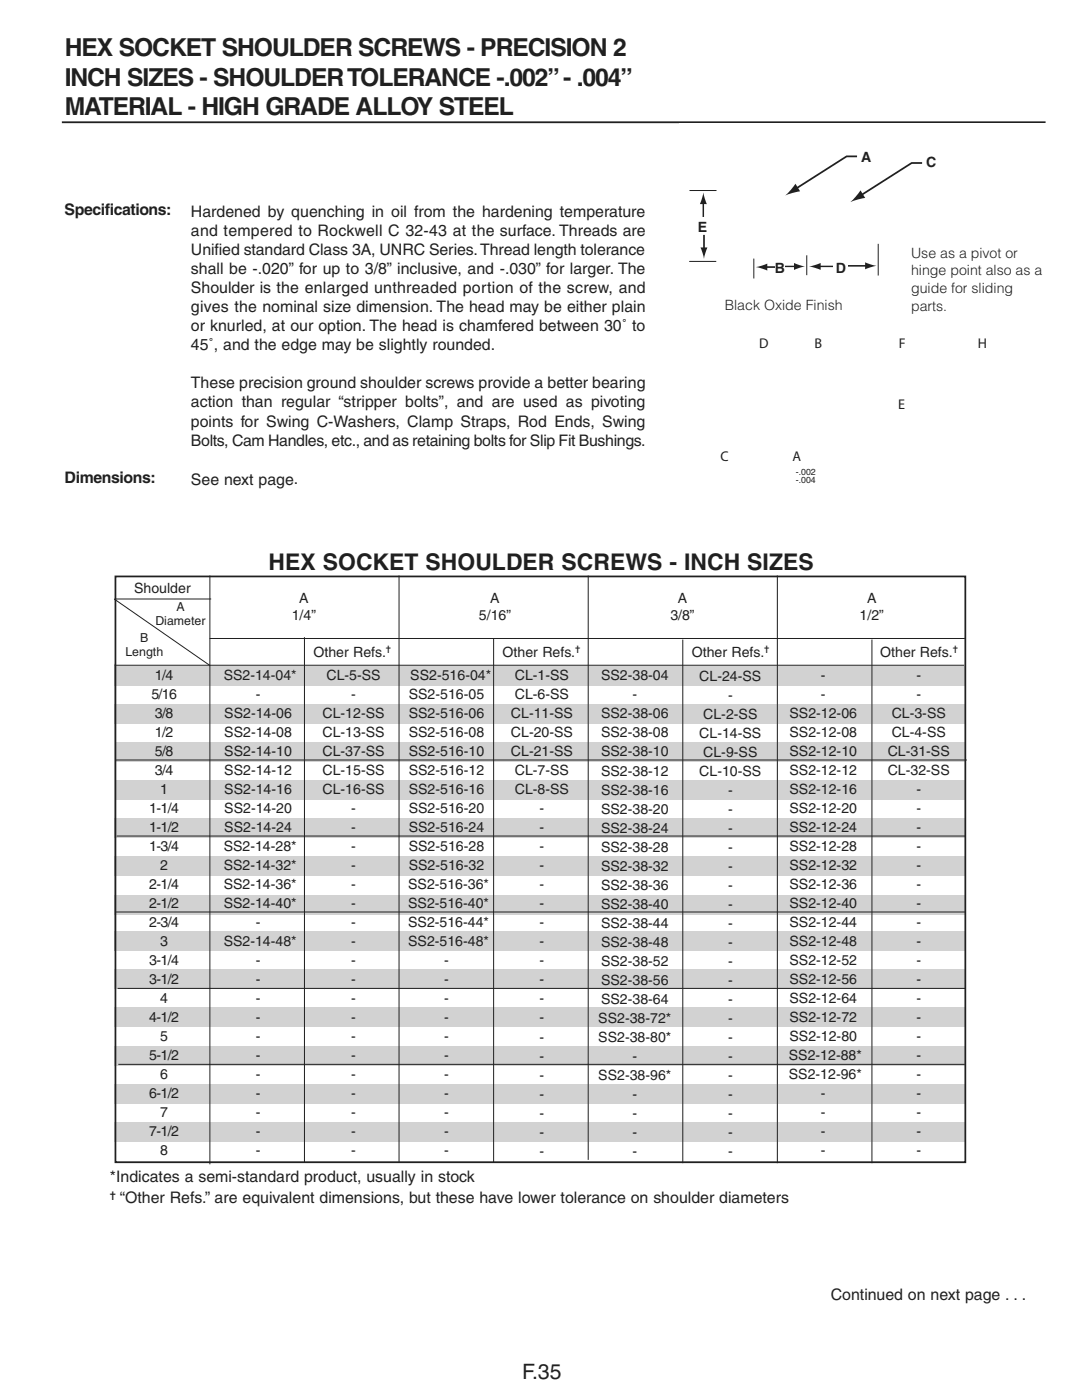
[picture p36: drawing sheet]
<svg xmlns="http://www.w3.org/2000/svg" width="216mm" height="279mm" viewBox="0 0 216 279" stroke-linecap="round" stroke-linejoin="round" font-family="sans-serif">
<defs><g id="words">
<g font-size="4.9" fill="#231f20">
<text x="12.9" y="11.2">HEX SOCKET SHOULDER SCREWS - PRECISION 2</text>
<text x="12.9" y="17.1">INCH SIZES - SHOULDER TOLERANCE -.002”- .004”</text>
<text x="12.9" y="23">MATERIAL - HIGH GRADE ALLOY STEEL</text>
</g>
<text font-size="4.6" fill="#231f20" x="53.6" y="113.8">HEX SOCKET SHOULDER SCREWS - INCH SIZES</text>
<text font-size="4.2" fill="#231f20" x="104.2" y="275.2">F.35</text>
<g font-size="3.2" fill="#231f20">
<text x="12.9" y="42.9">Specifications:</text>
<text x="38.1" y="43.2">Hardened by quenching in oil from the hardening temperature</text>
<text x="38.1" y="47">and tempered to Rockwell C 32-43 at the surface. Threads are</text>
<text x="38.1" y="50.8">Unified standard Class 3A, UNRC Series.Thread length tolerance</text>
<text x="38.1" y="54.6">shall be -.020” for up to 3/8” inclusive, and -.030” for larger. The</text>
<text x="38.1" y="58.5">Shoulder is the enlarged unthreaded portion of the screw, and</text>
<text x="38.1" y="62.3">gives the nominal size dimension. The head may be either plain</text>
<text x="38.1" y="66.1">or knurled, at our option. The head is chamfered between 30˚ to</text>
<text x="38.1" y="69.9">45˚, and the edge may be slightly rounded.</text>
<text x="38.1" y="77.5">These precision ground shoulder screws provide a better bearing</text>
<text x="38.1" y="81.3">action than regular “stripper bolts”, and are used as pivoting</text>
<text x="38.1" y="85.1">points for Swing C-Washers, Clamp Straps, Rod Ends, Swing</text>
<text x="38.1" y="88.9">Bolts, Cam Handles, etc., and as retaining bolts for Slip Fit Bushings.</text>
<text x="12.9" y="96.3">Dimensions:</text>
<text x="38.1" y="96.7">See next page.</text>
<text x="21.9" y="235.8">*Indicates a semi-standard product, usually in stock</text>
<text x="23.9" y="240.1">“Other Refs.” are equivalent dimensions, but these have lower tolerance on shoulder diameters</text>
<text x="165.8" y="259.5">Continued on next page . . .</text>
</g>
<g font-size="2.8" fill="#231f20">
<text x="171.8" y="32.3">A</text>
<text x="184.8" y="33.4">C</text>
<text x="139.3" y="46.3">E</text>
<text x="181.8" y="51.4">Use as a pivot or</text>
<text x="154.6" y="54.4">B</text>
<text x="166.8" y="54.4">D</text>
<text x="181.8" y="55">hinge point also as a</text>
<text x="181.8" y="58.5">guide for sliding</text>
<text x="144.6" y="61.9">Black Oxide Finish</text>
<text x="181.8" y="62">parts.</text>
<text x="151.5" y="69.5">D</text>
<text x="162.5" y="69.5">B</text>
<text x="179.3" y="69.5">F</text>
<text x="195.1" y="69.5">H</text>
<text x="179.2" y="81.7">E</text>
<text x="143.8" y="92.1">C</text>
<text x="158.2" y="92.1">A</text>
<text x="26.8" y="118.3">Shoulder</text>
<text x="58.2" y="123.7">1/4”</text>
<text x="59.7" y="120.3">A</text>
<text x="95.6" y="123.7">5/16”</text>
<text x="97.8" y="120.3">A</text>
<text x="133.8" y="123.7">3/8”</text>
<text x="135.2" y="120.3">A</text>
<text x="171.5" y="123.7">1/2”</text>
<text x="173" y="120.3">A</text>
<text x="62.6" y="131">Other Refs.</text>
<text x="100.3" y="131">Other Refs.</text>
<text x="138" y="131">Other Refs.</text>
<text x="175.6" y="131.1">Other Refs.</text>
<text x="30.9" y="135.7">1/4</text>
<text x="44.6" y="135.7">SS2-14-04*</text>
<text x="65.1" y="135.8">CL-5-SS</text>
<text x="81.9" y="135.8">SS2-516-04*</text>
<text x="102.7" y="135.8">CL-1-SS</text>
<text x="119.9" y="135.8">SS2-38-04</text>
<text x="139.5" y="135.8">CL-24-SS</text>
<text x="163.8" y="135.7">-</text>
<text x="182.9" y="135.7">-</text>
<text x="30.2" y="139.5">5/16</text>
<text x="30.9" y="143.3">3/8</text>
<text x="44.8" y="143.3">SS2-14-06</text>
<text x="51" y="139.5">-</text>
<text x="64.4" y="143.3">CL-12-SS</text>
<text x="70.1" y="139.5">-</text>
<text x="81.6" y="139.6">SS2-516-05</text>
<text x="81.6" y="143.4">SS2-516-06</text>
<text x="102" y="143.4">CL-11-SS</text>
<text x="102.7" y="139.6">CL-6-SS</text>
<text x="119.9" y="143.4">SS2-38-06</text>
<text x="126.2" y="139.6">-</text>
<text x="140.3" y="143.4">CL-2-SS</text>
<text x="145.3" y="139.6">-</text>
<text x="157.5" y="143.3">SS2-12-06</text>
<text x="163.8" y="139.5">-</text>
<text x="177.9" y="143.3">CL-3-SS</text>
<text x="182.9" y="139.5">-</text>
<text x="30.9" y="147.1">1/2</text>
<text x="44.8" y="147.1">SS2-14-08</text>
<text x="64.4" y="147.1">CL-13-SS</text>
<text x="81.6" y="147.1">SS2-516-08</text>
<text x="102" y="147.2">CL-20-SS</text>
<text x="119.9" y="147.2">SS2-38-08</text>
<text x="139.5" y="147.2">CL-14-SS</text>
<text x="157.5" y="147.1">SS2-12-08</text>
<text x="177.9" y="147.1">CL-4-SS</text>
<text x="30.9" y="150.9">5/8</text>
<text x="30.9" y="154.7">3/4</text>
<text x="44.8" y="150.9">SS2-14-10</text>
<text x="44.8" y="154.7">SS2-14-12</text>
<text x="64.4" y="150.9">CL-37-SS</text>
<text x="64.4" y="154.7">CL-15-SS</text>
<text x="81.6" y="150.9">SS2-516-10</text>
<text x="81.6" y="154.7">SS2-516-12</text>
<text x="102" y="151">CL-21-SS</text>
<text x="102.7" y="154.8">CL-7-SS</text>
<text x="119.9" y="151">SS2-38-10</text>
<text x="119.9" y="154.8">SS2-38-12</text>
<text x="139.5" y="154.8">CL-10-SS</text>
<text x="140.3" y="151">CL-9-SS</text>
<text x="157.5" y="150.9">SS2-12-10</text>
<text x="157.5" y="154.7">SS2-12-12</text>
<text x="177.1" y="150.9">CL-31-SS</text>
<text x="177.1" y="154.7">CL-32-SS</text>
<text x="32" y="158.5">1</text>
<text x="44.8" y="158.5">SS2-14-16</text>
<text x="64.4" y="158.5">CL-16-SS</text>
<text x="81.6" y="158.5">SS2-516-16</text>
<text x="102.7" y="158.5">CL-8-SS</text>
<text x="119.9" y="158.6">SS2-38-16</text>
<text x="145.3" y="158.6">-</text>
<text x="157.5" y="158.5">SS2-12-16</text>
<text x="182.9" y="158.5">-</text>
<text x="29.8" y="162.3">1-1/4</text>
<text x="29.8" y="166.1">1-1/2</text>
<text x="44.8" y="162.3">SS2-14-20</text>
<text x="44.8" y="166.1">SS2-14-24</text>
<text x="70.1" y="162.3">-</text>
<text x="70.1" y="166.1">-</text>
<text x="81.6" y="162.3">SS2-516-20</text>
<text x="81.6" y="166.1">SS2-516-24</text>
<text x="107.7" y="162.3">-</text>
<text x="107.7" y="166.1">-</text>
<text x="119.9" y="162.4">SS2-38-20</text>
<text x="119.9" y="166.1">SS2-38-24</text>
<text x="145.3" y="162.4">-</text>
<text x="145.3" y="166.2">-</text>
<text x="157.5" y="162.3">SS2-12-20</text>
<text x="157.5" y="166.1">SS2-12-24</text>
<text x="182.9" y="162.3">-</text>
<text x="182.9" y="166.1">-</text>
<text x="29.8" y="169.9">1-3/4</text>
<text x="32" y="173.6">2</text>
<text x="44.6" y="169.9">SS2-14-28*</text>
<text x="44.6" y="173.7">SS2-14-32*</text>
<text x="70.1" y="169.9">-</text>
<text x="70.1" y="173.7">-</text>
<text x="81.6" y="169.9">SS2-516-28</text>
<text x="81.6" y="173.7">SS2-516-32</text>
<text x="107.7" y="169.9">-</text>
<text x="107.7" y="173.7">-</text>
<text x="119.9" y="169.9">SS2-38-28</text>
<text x="119.9" y="173.7">SS2-38-32</text>
<text x="145.3" y="170">-</text>
<text x="145.3" y="173.8">-</text>
<text x="157.5" y="169.9">SS2-12-28</text>
<text x="157.5" y="173.6">SS2-12-32</text>
<text x="182.9" y="169.9">-</text>
<text x="182.9" y="173.7">-</text>
<text x="29.8" y="177.4">2-1/4</text>
<text x="44.6" y="177.5">SS2-14-36*</text>
<text x="70.1" y="177.5">-</text>
<text x="81.4" y="177.5">SS2-516-36*</text>
<text x="107.7" y="177.5">-</text>
<text x="119.9" y="177.5">SS2-38-36</text>
<text x="145.3" y="177.5">-</text>
<text x="157.5" y="177.4">SS2-12-36</text>
<text x="182.9" y="177.5">-</text>
<text x="29.8" y="181.2">2-1/2</text>
<text x="29.8" y="185">2-3/4</text>
<text x="44.6" y="181.3">SS2-14-40*</text>
<text x="51" y="185">-</text>
<text x="70.1" y="181.3">-</text>
<text x="70.1" y="185.1">-</text>
<text x="81.4" y="181.3">SS2-516-40*</text>
<text x="81.4" y="185.1">SS2-516-44*</text>
<text x="107.7" y="181.3">-</text>
<text x="107.7" y="185.1">-</text>
<text x="119.9" y="181.3">SS2-38-40</text>
<text x="119.9" y="185.1">SS2-38-44</text>
<text x="145.3" y="181.3">-</text>
<text x="145.3" y="185.1">-</text>
<text x="157.5" y="181.2">SS2-12-40</text>
<text x="157.5" y="185">SS2-12-44</text>
<text x="182.9" y="181.3">-</text>
<text x="182.9" y="185">-</text>
<text x="32" y="188.8">3</text>
<text x="44.6" y="188.8">SS2-14-48*</text>
<text x="70.1" y="188.9">-</text>
<text x="81.4" y="188.9">SS2-516-48*</text>
<text x="107.7" y="188.9">-</text>
<text x="119.9" y="188.9">SS2-38-48</text>
<text x="145.3" y="188.9">-</text>
<text x="157.5" y="188.8">SS2-12-48</text>
<text x="182.9" y="188.8">-</text>
<text x="29.8" y="192.6">3-1/4</text>
<text x="29.8" y="196.4">3-1/2</text>
<text x="51" y="192.6">-</text>
<text x="51" y="196.4">-</text>
<text x="70.1" y="192.6">-</text>
<text x="70.1" y="196.4">-</text>
<text x="88.6" y="192.7">-</text>
<text x="88.6" y="196.5">-</text>
<text x="107.7" y="192.7">-</text>
<text x="107.7" y="196.5">-</text>
<text x="119.9" y="192.7">SS2-38-52</text>
<text x="119.9" y="196.5">SS2-38-56</text>
<text x="145.3" y="192.7">-</text>
<text x="145.3" y="196.5">-</text>
<text x="157.5" y="192.6">SS2-12-52</text>
<text x="157.5" y="196.4">SS2-12-56</text>
<text x="182.9" y="192.6">-</text>
<text x="182.9" y="196.4">-</text>
<text x="29.8" y="204">4-1/2</text>
<text x="32" y="200.2">4</text>
<text x="51" y="200.2">-</text>
<text x="70.1" y="200.2">-</text>
<text x="88.6" y="200.3">-</text>
<text x="107.7" y="200.3">-</text>
<text x="119.9" y="200.3">SS2-38-64</text>
<text x="145.3" y="200.3">-</text>
<text x="157.5" y="200.2">SS2-12-64</text>
<text x="157.5" y="204">SS2-12-72</text>
<text x="182.9" y="200.2">-</text>
<text x="32" y="207.8">5</text>
<text x="51" y="204">-</text>
<text x="51" y="207.8">-</text>
<text x="70.1" y="204">-</text>
<text x="70.1" y="207.8">-</text>
<text x="88.6" y="204">-</text>
<text x="88.6" y="207.8">-</text>
<text x="107.7" y="204.1">-</text>
<text x="107.7" y="207.9">-</text>
<text x="119.4" y="204.1">SS2-38-72*</text>
<text x="119.4" y="207.9">SS2-38-80*</text>
<text x="145.3" y="204.1">-</text>
<text x="145.3" y="207.9">-</text>
<text x="157.5" y="207.8">SS2-12-80</text>
<text x="182.9" y="204">-</text>
<text x="182.9" y="207.8">-</text>
<text x="29.8" y="211.6">5-1/2</text>
<text x="32" y="215.4">6</text>
<text x="51" y="211.6">-</text>
<text x="51" y="215.4">-</text>
<text x="70.1" y="211.6">-</text>
<text x="70.1" y="215.4">-</text>
<text x="88.6" y="211.6">-</text>
<text x="88.6" y="215.4">-</text>
<text x="107.7" y="211.6">-</text>
<text x="107.7" y="215.4">-</text>
<text x="119.4" y="215.5">SS2-38-96*</text>
<text x="126.2" y="211.7">-</text>
<text x="145.3" y="211.7">-</text>
<text x="145.3" y="215.5">-</text>
<text x="157.4" y="211.6">SS2-12-88*</text>
<text x="157.4" y="215.4">SS2-12-96*</text>
<text x="182.9" y="211.6">-</text>
<text x="182.9" y="215.4">-</text>
<text x="29.8" y="219.2">6-1/2</text>
<text x="51" y="219.2">-</text>
<text x="70.1" y="219.2">-</text>
<text x="88.6" y="219.2">-</text>
<text x="107.7" y="219.2">-</text>
<text x="126.2" y="219.3">-</text>
<text x="145.3" y="219.3">-</text>
<text x="163.8" y="219.2">-</text>
<text x="182.9" y="219.2">-</text>
<text x="29.8" y="226.7">7-1/2</text>
<text x="32" y="223">7</text>
<text x="51" y="223">-</text>
<text x="51" y="226.8">-</text>
<text x="70.1" y="223">-</text>
<text x="70.1" y="226.8">-</text>
<text x="88.6" y="223">-</text>
<text x="88.6" y="226.8">-</text>
<text x="107.7" y="223">-</text>
<text x="107.7" y="226.8">-</text>
<text x="126.2" y="223">-</text>
<text x="126.2" y="226.8">-</text>
<text x="145.3" y="223.1">-</text>
<text x="145.3" y="226.9">-</text>
<text x="163.8" y="223">-</text>
<text x="163.8" y="226.8">-</text>
<text x="182.9" y="223">-</text>
<text x="182.9" y="226.8">-</text>
<text x="32" y="230.5">8</text>
<text x="51" y="230.6">-</text>
<text x="70.1" y="230.6">-</text>
<text x="88.6" y="230.6">-</text>
<text x="107.7" y="230.6">-</text>
<text x="126.2" y="230.6">-</text>
<text x="145.3" y="230.6">-</text>
<text x="163.8" y="230.5">-</text>
<text x="182.9" y="230.6">-</text>
</g>
<g font-size="2.5" fill="#231f20">
<text x="31" y="124.8">Diameter</text>
<text x="35.2" y="122">A</text>
<text x="25" y="130.9">Length</text>
<text x="28" y="128.1">B</text>
<text x="21.9" y="239.4">✝</text>
</g>
<g font-size="2.1" fill="#231f20">
<text x="77" y="130.3">✝</text>
<text x="114.8" y="130.3">✝</text>
<text x="152.5" y="130.3">✝</text>
<text x="190.1" y="130.3">✝</text>
</g>
<g font-size="1.8" fill="#231f20">
<text x="158.8" y="94.7">-.002</text>
<text x="158.8" y="96.4">-.004</text>
</g>
</g></defs>
<path d="M12.3 24.4h196.3" fill="none" stroke="#231f20" stroke-width=".35"/>
<g fill="#d1d2d4">
<path d="M22.9 132.9h169.7v3.8h-169.7z"/>
<path d="M22.9 140.5h169.7v3.8h-169.7z"/>
<path d="M22.9 148.2h169.8v3.8h-169.8z"/>
<path d="M22.9 155.8h169.8v3.8h-169.8z"/>
<path d="M22.9 163.4h169.7v3.8h-169.7z"/>
<path d="M22.9 171h169.7v3.8h-169.7z"/>
<path d="M22.9 178.6h169.7v3.8h-169.7z"/>
<path d="M22.9 185.9h169.7v3.8h-169.7z"/>
<path d="M22.9 193.5h169.7v3.8h-169.7z"/>
<path d="M22.9 201.1h169.7v3.9h-169.7z"/>
<path d="M22.9 208.8h169.7v3.8h-169.7z"/>
<path d="M22.9 216.4h169.7v3.8h-169.7z"/>
<path d="M22.9 224h169.7v3.8h-169.7z"/>
</g>
<path d="M22.9 132.8h169.5M41.8 127.4h150.7" fill="none" stroke="#231f20" stroke-width=".2"/>
<path d="M135.5 24.7h78.1v39.3h-78.1z" fill="#fff"/>
<path d="M171.1 31.2h-2.2l-10.2 6.5" fill="none" stroke="#231f20" stroke-width=".35"/>
<path d="M158.7 36.7l1 1.5-3 .8z" fill="#231f20"/>
<path d="M169.3 53h3.8" fill="none" stroke="#231f20" stroke-width=".2"/>
<path d="M169.3 53h3.8" fill="none" stroke="#231f20" stroke-width=".27"/>
<path d="M172.6 52.4l2.3 .7-2.3 .7z" fill="#231f20"/>
<path d="M163.3 53.2h2.8" fill="none" stroke="#231f20" stroke-width=".2"/>
<path d="M163.3 53.2h2.8" fill="none" stroke="#231f20" stroke-width=".27"/>
<path d="M161.4 53.2l2.4-.7v1.4z" fill="#231f20"/>
<path d="M137.6 38h5.4M137.5 52.2h5.4M140.3 40.3v3M150.4 51.6v4M161 50.9v4M175.2 48.7v6.3" fill="none" stroke="#231f20" stroke-width=".2"/>
<path d="M140.3 40.3v3" fill="none" stroke="#231f20" stroke-width=".28"/>
<path d="M140.3 38.4l.7 2.3h-1.3z" fill="#231f20"/>
<path d="M140.5 46.8v3" fill="none" stroke="#231f20" stroke-width=".2"/>
<path d="M140.5 46.8v3" fill="none" stroke="#231f20" stroke-width=".27"/>
<path d="M139.8 49.4h1.4l-.7 2.3z" fill="#231f20"/>
<path d="M156.8 53.2h2.1" fill="none" stroke="#231f20" stroke-width=".2"/>
<path d="M156.8 53.2h2.1" fill="none" stroke="#231f20" stroke-width=".27"/>
<g fill="#231f20">
<path d="M158.4 52.5l2.2 .7-2.2 .7z"/>
<path d="M152.6 53.3h2z"/>
</g>
<path d="M152.6 53.3h2" fill="none" stroke="#231f20" stroke-width=".27"/>
<path d="M150.8 53.3l2.3-.7v1.4z" fill="#231f20"/>
<path d="M184 32.5h-2.1l-10.2 6.6" fill="none" stroke="#231f20" stroke-width=".35"/>
<path d="M171.7 38l.9 1.5-2.9 .8z" fill="#231f20"/>
<g fill="#fff">
<path d="M135.5 65.4h78.1v30.4h-78.1z"/>
<path d="M151 65.7h3.4v4.6h-3.4z"/>
<path d="M169 65.6h4.5v4.6h-4.5z"/>
<path d="M194.4 65.9h3.7v4.6h-3.7z"/>
<path d="M178.6 79.3h3.5v3.9h-3.5z"/>
<path d="M161.6 66.9h2.6v3.6h-2.6z"/>
<path d="M156.8 89.1h3.3v4h-3.3z"/>
<path d="M142.5 89.1h3.1v3.7h-3.1z"/>
</g>
<g fill="none" stroke="#231f20" stroke-width=".2">
<path d="M22.8 119.5l19.1 13.3M22.9 119.5h19.2M41.9 114.9v117.5M79.6 114.9v117M117.4 114.9v116.6M155.1 114.9v117.2M23 132.5v57.3M60.8 127.2v104.7M98.5 127.4v104.5M136.2 127.6v104.5M174 127.6v104.5M23 151.7h169.9"/>
<path d="M23.3 166.9h169.4M23.2 182h169.4M23.5 197.3h169.1M23.6 212.4h168.9"/>
</g>
<path d="M23 115h169.6v116.9h-169.6z" fill="none" stroke="#231f20" stroke-width=".35"/>
<use href="#words"/>
</svg>
